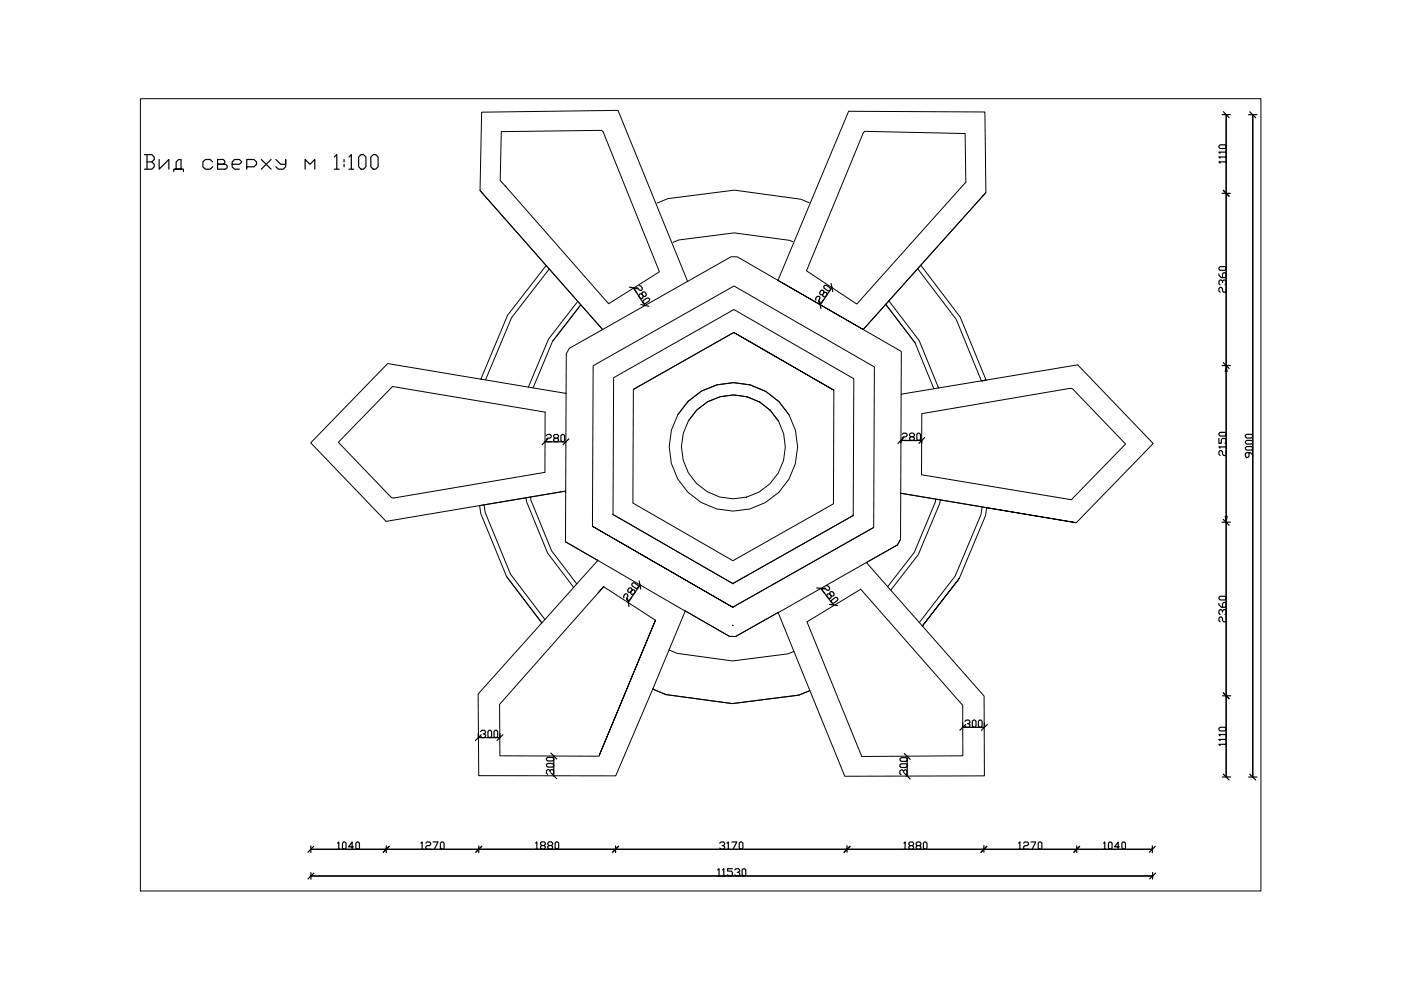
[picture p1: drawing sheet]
<svg xmlns="http://www.w3.org/2000/svg" width="297mm" height="210mm" viewBox="0 0 297 210" stroke-linecap="round" stroke-linejoin="round" font-family="sans-serif">
<defs><g id="words">
<text font-size="7.5" x="29.6" y="37.7">Вид сверху м 1:100</text>
</g></defs>
<g fill="none" stroke="#000" stroke-width=".21">
<path d="M106.3 27.9l21.3-.3 .3 .4 11.9 29.6-10.8 6.8-22.9-26.2zM183.3 27.8l21.3 .5 .2 10.3-23.1 25.9-10.7-7.1 12-29.2zM101.8 40.4l26 29.5 27.2-15.5 1.3 .1 8.6 4.9M115.8 56.3l-14-15.9 .3-16.6 28.9-.4 14.8 36.3M116.4 57l-7.9 10.3-5.5 13.3M164.9 59.5l15-35.9 28.9 .1 .2 17.1-21.2 23.7 6.2 8.2 4 9.7M168.1 51.3l-.7-.3-11.7-1.6-11.8 1.5-1.2 .5M171.6 43l-1.8-.8-14.1-1.9-14.1 1.8-2.3 1M194.6 57l8.1 10.7 5.4 13.1M195.2 56.2l8.4 11 5.5 13.4-1 .2 1-.2M209 40.8l-26 29.1M117.1 72.4l6-7.8 4.7 5.3-7.1 3.9-.6 1.2-.1 8.4-7-1.2"/>
<path d="M122.5 63.9l-6.2 8-4.3 10.2M183 69.9l-18.1-10.5 26.2 15.1v9.1M183 69.9l4.8-5.4 6.2 8.2M188.5 63.8l6.4 8.4 4.1 10.1-.1-.2M102 80.4l5.6-13.6 8.2-10.5 7.3 8.3-6 7.8-4.1 9.8-30.8-5.1-16.3 16.8 16 16.6 38-6.4 .1-20.7M115.6 87.4l-.1 12.8-32 5.4-.5-.1-11.3-11.7 11.5-11.8 32.4 5.4M130.1 80.1l25.5-14.5 25.4 14.7-.1 29-25.5 14.4-25.4-14.6zM134.3 82.6l21.3-12.1 21.2 12.2-.1 24.1-21.3 12.1-21.2-12.2 .1-24.1 21.3-12.1 21.2 12.2M143.7 87.9a13.6 13.6 0 0 1 23.6 .1M146 89.2a11 11 0 0 1 19.1 .1M195.4 87.7l31.5-5.4 .5 .1 11.2 11.7-11.5 11.9-31.7-5.3zM102.6 107l.3 1.6 5.4 13.2 7.2 9.6"/>
<path d="M111.5 105.6l.1 .7 4.5 11 5.5 7.2M112.5 105.4l.1 .7 4.4 10.7 5.3 7 4.5-5-6.9-3.9v-10.8l-18.2 3.1 .2 1.7 5.5 13.4 7.5 9.8-13.5 15 .1 17.4h29l7.9-18.4 2.8 1.2 14.1 1.9 14.1-1.8 2.3-1-6.7-16.5-9 5.1-1.3-.1 1.3 .1 9.2-5.3M119.9 114.9l25.5 14.7M119.9 104.2v.2M125.6 111.6l29.7 17.1-29.7-17.1 .2-34.1 29.8-16.9 29.8 17.2-.2 34-29.9 16.9 29.9-16.9M130 109.1l25.4 14.6 25.5-14.4M190.9 114.4l-.6 1.1-25.1 14.3M198.4 105.8l-7.4-1.2 .1-21 37.4-6.2 16 16.6-16.3 16.8M199.4 106l-.1 .7-4.6 10.9-5.8 7.5M208.2 107.5l-.2 1.5-5.5 13.1-7.6 9.9M209.2 107.6l-10.8-1.8-.1 .6-4.4 10.7-5.7 7.3M107.4 122.3l7.5 9.8 7.4-8.3"/>
<path d="M126.8 125.7l1.2-1.4-22.1 25 .1 10.9 21.1 .1M128 124.4l11 7.1M141.8 137.8l1.8 .7 11.7 1.6 11.8-1.5 1.2-.5M145.1 129.4l9.6 5.5-9.4-5.4-6.9 16.6 2.8 1.2 14.1 1.9 14.1-1.8M145.3 129.5h.1M155.3 132.6h.1M171.1 131.8l11.4-6.9 21.6 24.7v10.6l-21.4 .2zM203.4 122.7l5.6-13.4 .2-1.7 19 3.2-37.2-6.2-.1 9.8-.6 1.1-6.6 3.8 11.9 13.4 7.8-10-7.8 10 13 14.9 .1 16.9-29.6 .1-7.4-18.2-2.3 1M127.1 160.1l11.9-28.6-11.9 28.6"/>
<circle cx="155.5" cy="94.8" r="11"/>
<circle cx="155.5" cy="94.8" r="13.6"/>
</g>
<g fill="#000" stroke="#000" stroke-width=".21">
<circle cx="107.2" cy="39.5" r=".06"/>
<circle cx="102.3" cy="41" r=".06"/>
<circle cx="208.5" cy="41.4" r=".06"/>
<circle cx="158.4" cy="84.1" r=".06"/>
<circle cx="161" cy="85.2" r=".06"/>
<circle cx="163.3" cy="87" r=".06"/>
<circle cx="126.8" cy="118.8" r=".06"/>
<circle cx="180.9" cy="109.3" r=".06"/>
<circle cx="227.4" cy="110.7" r=".06"/>
<circle cx="155.4" cy="132.6" r=".06"/>
<circle cx="155.4" cy="123.7" r=".06"/>
<circle cx="195.6" cy="132.7" r=".06"/>
<circle cx="138.4" cy="146.1" r=".06"/>
</g>
<!-- layer: 0 -->
<g fill="none" stroke="#000" stroke-width=".25">
<path d="M258.4 31l.3-.3h1l.3 .3v.2l-.3 .3h-1l-.3-.3zM259.1 24.3h1.8M259.4 23.7l1.2 1.2M260 34.3h-1.6l.3 .3M260 33.3h-1.6l.3 .2M260 32.3h-1.6l.3 .2M260 24.3v140.4M264.7 24.3h1.8M265 23.7l1.2 1.2M265.6 24.3v140.5zM258.4 58.1v.2l.5 .6h.8l.3-.3v-.5l-.3-.3h-.3l-.2 .3v.8M258.7 56.5h1l.3 .3v.3l-.3 .2h-1l-.3-.2v-.3z"/>
<path d="M259.1 41h1.8M259.2 59.9v-.3l-.3-.2h-.2l-.3 .2v.5l.3 .3M259.2 59.6l.2-.2h.3l.3 .2v.5l-.3 .3M259.4 40.4l1.2 1.2M133.4 60.9l1.8 .3M134.3 61l2.4 3.7M135.5 60.6l.4 .1 .3 .4-.1 .3-.2 .2-.4-.1-.2-.4-.4-.1-.4 .3 .5 .8M135.9 64.6l1.7 .3M136.1 62.4l.1-.4 .2-.1h.3l.3 .5v.3l-.3 .2-.3-.1-.3-.4-.4-.1-.2 .1v.4l.2 .4 .4 .1 .2-.1 .1-.4M136.4 63.7l.8-.5h.4l.1 .3v.3l-.9 .6-.5-.3zM173.7 63.8l.4 1.7M173.9 64.6h.1"/>
<path d="M174.6 63.5l-.5 .9-.5-.3v-.4l.2-.4v-.4h-.6l-.3 .4 .1 .4M174.7 62l.6 .1 .1 .4-.3 .4-.4 .1-.2-.2-.1-.3 .3-.5v-.3l-.3-.2-.3 .1-.3 .4v.4l.3 .1h.3M174.8 60.5h.4l.8 .5 .1 .4-.2 .2-.3 .1-.9-.6v-.4zM176.2 60.1l.4 1.7M176.4 61l-2.5 3.6M259.1 77.5h1.8M259.4 76.9l1.2 1.2M260 60.9v1h-.6l-.2-.2v-.5l-.3-.3h-.2l-.3 .3v.5l.3 .2M115.6 93.6v.1M115.6 93.7h4.4M115.8 92.4l.3-.3h.5l.3 .3v.2l-.3 .3h-.5l-.3 .2v.6h1.1M116.2 93l-1.3 1.3"/>
<path d="M117.7 92.9l-.3-.3v-.2l.3-.3h.5l.2 .3v.2l-.2 .3h-.5l-.3 .2v.3l.3 .3h.5l.2-.3v-.3l-.2-.2M118.9 92.4l.3-.3h.3l.2 .3v1l-.2 .3h-.3l-.3-.3zM120 93.6v.1M120.6 93l-1.2 1.3M191 93.9v-.5h4.4v.5M191.3 92.1l.2-.3h.6l.2 .3v.2l-.2 .3h-.6l-.2 .3v.5h1M191.6 92.8l-1.2 1.2M193.1 92.6l-.3-.3v-.2l.3-.3h.5l.3 .3v.2l-.3 .3h-.5l-.3 .3v.2l.3 .3h.5l.3-.3v-.2l-.3-.3M194.4 92.1l.2-.3h.3l.3 .3v1l-.3 .3h-.3l-.2-.3zM196.1 92.8l-1.3 1.2M258.4 93v1h.5v-.8l.3-.2h.5l.3 .2v.5l-.3 .3M258.4 91.9l.3-.2h1l.3 .2v.3l-.3 .2h-1l-.3-.2z"/>
<path d="M260 95.5v1.1h-.6l-.2-.3v-.5l-.3-.3h-.2l-.3 .3v.5l.3 .3M260 94.8h-1.6l.3 .2M264 94.9l.3-.2h1l.3 .2v.3l-.3 .2h-1l-.3-.2zM264 93.6l.3-.2h1l.3 .2v.3l-.3 .2h-1l-.3-.2zM264 92.3l.3-.2h1l.3 .2v.3l-.3 .3h-1l-.3-.3zM264.8 96v.7l-.2 .3h-.3l-.3-.3v-.5l.3-.2h.8l.5 .5v.2M259.1 110.7h1.7M259.4 110.1l1.2 1.3M133 126.8l.4 1.8M133.9 126.6l-.5 .9-.5-.3-.1-.4 .3-.4v-.4l-.3-.1-.3 .1-.3 .4 .1 .4M134 125.1l.4-.1 .2 .2v.4l-.2 .4-.6-.1-.1-.3 .3-.5-.1-.3-.2-.2-.3 .1-.3 .4v.4l.3 .1h.3M134.1 123.6l.3-.1 .9 .6 .1 .4-.2 .2-.3 .1-.9-.6-.1-.4z"/>
<path d="M135.5 123.2l.4 1.7M135.7 124.1h.1M135.7 124.1l-2.5 3.6M173.2 124.6l1.7 .3M174 124.7v.1M174 124.8l2.7 3.5M175.2 124.2h.4l.3 .4v.4l-.3 .2-.3-.1-.3-.4h-.4l-.4 .3 .6 .8M175.9 128.2l1.7 .2M175.9 125.9l.1-.3 .2-.2 .3 .1 .4 .4-.1 .3-.2 .2h-.4l-.3-.5h-.3l-.2 .1-.1 .4 .3 .4 .4 .1 .2-.2v-.3M176.3 127.3l.8-.6h.4l.1 .2v.4l-.8 .6-.4-.1-.2-.2zM258.4 128v.2l.5 .5h.8l.3-.2v-.5l-.3-.3h-.3l-.2 .3v.7M258.4 126.7l.3-.3h1l.3 .3v.3l-.3 .2h-1l-.3-.2z"/>
<path d="M259.2 129.8v-.3l-.3-.2h-.2l-.3 .2v.5l.3 .3M259.2 129.5l.2-.2h.3l.3 .2v.5l-.3 .3M260 130.8v1h-.6l-.2-.2v-.5l-.3-.3h-.2l-.3 .3v.5l.3 .2M101.4 155.5v.9h4.6v-.9M101.9 155.1l.3-.3h.5l.2 .3v.3l-.2 .2h-.3M102 155.8l-1.2 1.2M102.7 155.6l.2 .3v.2l-.2 .3h-.5l-.3-.3M103.7 154.8h.3l.2 .3v1l-.2 .3h-.3l-.3-.3v-1zM105 154.8h.3l.2 .3v1l-.2 .3h-.3l-.3-.3v-1zM106.6 155.8l-1.2 1.2M116.8 159.7l1.2 1.2M191.7 159.8l1.3 1.2"/>
<path d="M204.1 153.2v1M204.1 154.2h4.6M204.6 152.9l.3-.2h.5l.2 .2v.3l-.2 .2h-.3M204.8 153.6l-1.3 1.2M205.4 153.4l.2 .3v.2l-.2 .3h-.5l-.3-.3M206.1 152.9l.3-.2h.3l.2 .2v1l-.2 .3h-.3l-.3-.3zM207.4 152.9l.3-.2h.3l.2 .2v1l-.2 .3h-.3l-.3-.3zM208.7 153.2v1M209.3 153.6l-1.2 1.2M258.4 154.4l.3-.2h1l.3 .2v.3l-.3 .3h-1l-.3-.3zM259.2 147.5h1.7M259.4 146.9l1.2 1.2"/>
<path d="M260 157.8h-1.6l.3 .3M260 156.8h-1.6l.3 .2M260 155.7h-1.6l.3 .3M65.9 179.4v1.4M66.5 179.4l-1.2 1.3M71.6 178.8l.2-.3v1.6M72.9 178.5h.2l.3 .3v1l-.3 .3h-.2l-.3-.3v-1zM74.9 179.5h-1l.8-1v1.6M75.4 178.8l.3-.3h.3l.2 .3v1l-.2 .3h-.3l-.3-.3zM81.9 179.4v1.4M82.5 179.4l-1.2 1.3M89.2 178.8l.3-.3v1.6"/>
<path d="M90.3 178.8l.2-.3h.6l.2 .3v.2l-.2 .3h-.6l-.2 .2v.6h1M91.8 178.5h1.1l-.8 1.6M93.4 178.8l.2-.3h.3l.3 .3v1l-.3 .3h-.3l-.2-.3zM101.5 179.4v1.4M102.1 179.4l-1.2 1.3M113.6 178.7l.2-.2v1.5M114.9 179.3l-.3-.3v-.3l.3-.2h.5l.2 .2v.3l-.2 .3h-.5l-.3 .2v.3l.3 .2h.5l.2-.2v-.3l-.2-.2M115.9 162.1l.2-.2h1l.3 .2v.3l-.3 .2h-1l-.2-.2zM115.9 160.8l.2-.2h1l.3 .2v.3l-.3 .2h-1l-.2-.2zM116.4 179.3l-.3-.3v-.3l.3-.2h.5l.3 .2v.3l-.3 .3h-.5l-.3 .2v.3l.3 .2h.5l.3-.2v-.3l-.3-.2M116.6 163.7v-.3l-.2-.2h-.3l-.2 .2v.5l.2 .3M116.6 163.4l.3-.2h.2l.3 .2v.5l-.3 .3"/>
<path d="M116.8 163.8l1.2 1.3M117.4 164.5h.1M117.5 160.3h-.1v4.2M117.7 178.7l.2-.2h.3l.3 .2v1.1l-.3 .2h-.3l-.2-.2zM130.5 179.4v1.4M131.1 179.4l-1.2 1.3M152.6 178.8l.3-.3h.5l.2 .3v.2l-.2 .3h-.3M153.4 179.3l.2 .2v.3l-.2 .3h-.5l-.3-.3M154.1 178.8l.3-.3v1.6M155.2 178.5h1l-.8 1.6M156.7 178.8l.3-.3h.3l.2 .3v1l-.2 .3h-.3l-.3-.3zM179.6 179.3v1.4"/>
<path d="M180.2 179.4l-1.2 1.3M190.8 162.2l.3-.3h1l.2 .3v.3l-.2 .2h-1l-.3-.3zM191.1 160.6h1l.2 .3v.3l-.2 .2h-1l-.3-.2v-.3zM191.6 163.7v-.2l-.3-.3h-.2l-.3 .3v.5l.2 .3M191.6 163.5l.2-.3h.3l.2 .3v.5l-.2 .3M191.7 178.8l.2-.3v1.6M191.7 163.9l1.3 1.3M192.3 160.4h.2M192.3 164.5h.2M192.3 160.4v4.1M192.9 179.3l-.2-.3v-.2l.2-.3h.5l.3 .3v.2l-.3 .3h-.5l-.2 .2v.3l.2 .3h.5l.3-.3v-.3l-.3-.2M194.5 179.3l-.3-.3v-.2l.3-.3h.5l.2 .3v.2l-.2 .3h-.5l-.3 .2v.3l.3 .3h.5l.2-.3v-.3l-.2-.2"/>
<path d="M195.8 178.8l.2-.3h.3l.2 .3v1l-.2 .3h-.3l-.2-.3zM208.6 179.3v1.4M209.2 179.4l-1.2 1.3M216 178.8l.2-.3v1.6M217 178.8l.3-.3h.5l.3 .3v.2l-.3 .3h-.5l-.3 .2v.6h1.1M218.6 178.5h1l-.8 1.6M220.4 178.5h.2l.3 .3v1l-.3 .3h-.2l-.3-.3v-1zM228.3 179.3v1.5M228.9 179.4l-1.2 1.3M234 178.8l.2-.3v1.6M235 178.8l.3-.3h.2l.3 .3v1l-.3 .3h-.2l-.3-.3zM237.3 179.5h-1l.8-1v1.6"/>
<path d="M237.9 178.8l.2-.3h.3l.2 .3v1l-.2 .3h-.3l-.2-.3zM244.3 179.4v1.4M244.9 179.4l-1.2 1.3M259.2 164.7h1.7M259.4 164.1l1.2 1.3M264.7 164.8h1.8M265 164.1l1.2 1.3M65.9 185.7h178.5zM65.9 185v1.4M66.5 185.1l-1.2 1.2M81.9 180.1h.1M81.9 180.1h-16h178.4"/>
<path d="M101.5 180h.1M130.5 180h.1M130.5 180.1h49.1M152.2 184.4l.2-.2v1.5M153.2 184.4l.3-.2v1.5M155.3 184.2h-1.1v.5h.8l.3 .2v.6l-.3 .2h-.5l-.3-.2M155.8 184.4l.2-.2h.6l.2 .2v.3l-.2 .2h-.3M156.6 184.9l.2 .3v.3l-.2 .2h-.6l-.2-.2M157.3 184.4l.3-.2h.3l.2 .2v1.1l-.2 .2h-.3l-.3-.2zM179.6 180.1h.1M179.6 180.1h29M208.6 180.1h.1"/>
<path d="M228.3 180.1h.1M244.3 180.1h.1M244.4 185v1.4M245 185.1l-1.2 1.2"/>
</g>
<g fill="#000" stroke="#000" stroke-width=".21">
<path d="M260 77.5l.2 1.3h-.4zM259.8 109.5h.4l-.2 1.2z"/>
<circle cx="260" cy="41" r=".11"/>
<circle cx="101.5" cy="180.1" r=".11"/>
</g>
<path d="M29.8 20.9h237.5v168h-237.5z" fill="none" stroke="#000" stroke-width=".21"/>
<use href="#words"/>
</svg>
